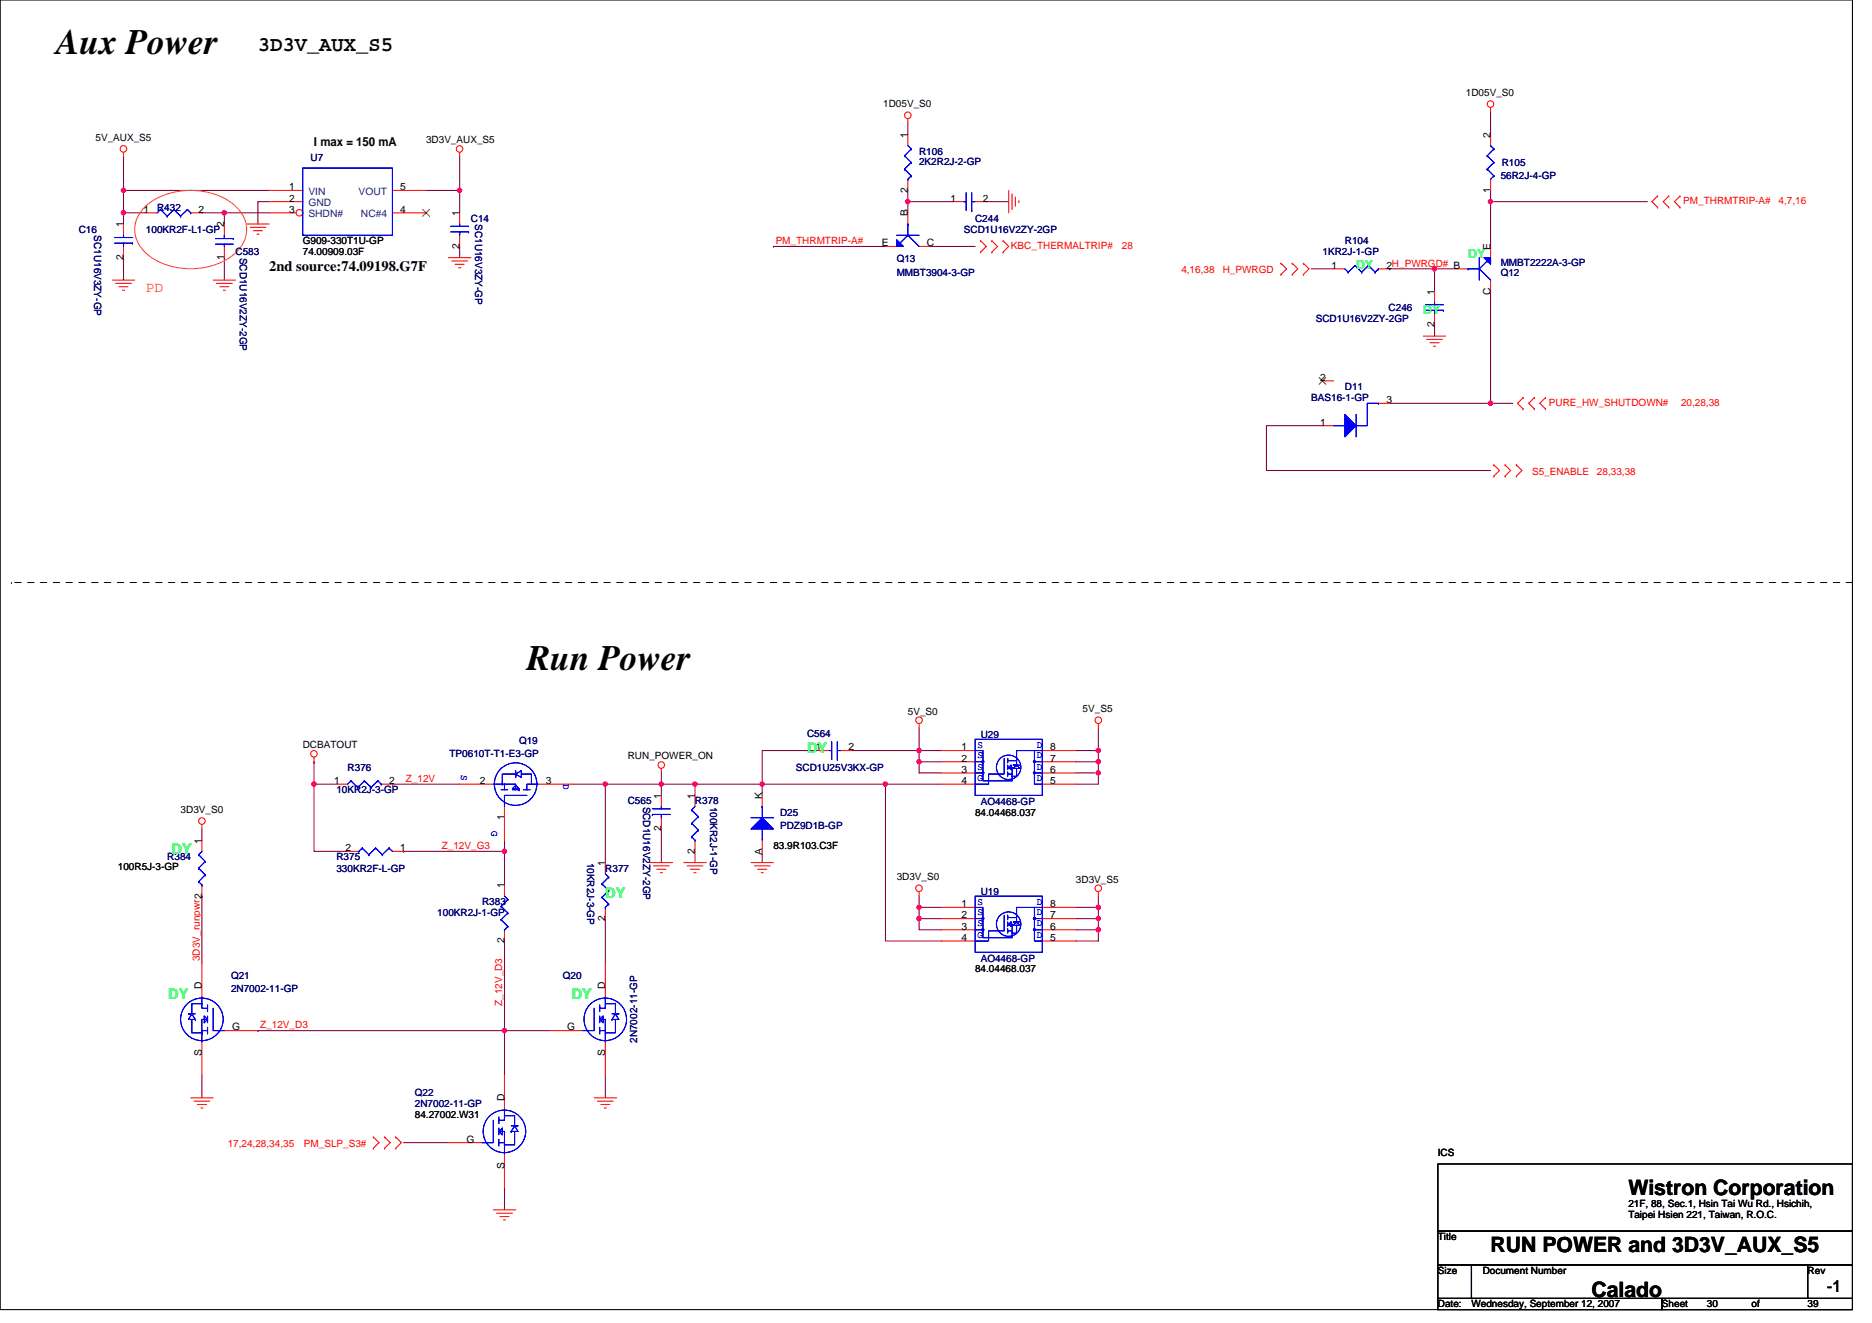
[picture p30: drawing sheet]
<svg xmlns="http://www.w3.org/2000/svg" width="297mm" height="210mm" viewBox="0 0 297 210" stroke-linecap="round" stroke-linejoin="round" font-family="sans-serif">
<defs><g id="words">
<g font-size="5.7">
<text x="8.9" y="8.6">Aux Power</text>
<text x="83.6" y="106.4">Run Power</text>
</g>
<g font-size="3.4">
<text x="40.9" y="8.1">3D3V_AUX_S5</text>
<text x="258.4" y="189.6">Wistron Corporation</text>
<text x="236.5" y="198.7">RUN POWER and 3D3V_AUX_S5</text>
<text x="252.5" y="205.8">Calado</text>
</g>
<text font-size="2.6" x="289.9" y="205.1">-1</text>
<text font-size="2.3" fill="#ff8000" x="23.2" y="46.3">PD</text>
<text font-size="2.3" x="42.7" y="43">2nd source:74.09198.G7F</text>
<g font-size="2.3" fill="#00ff40">
<text x="128.1" y="119.5">DY</text>
<text x="27.2" y="135.5">DY</text>
<text x="96.1" y="142.6">DY</text>
<text x="26.7" y="158.6">DY</text>
<text x="90.7" y="158.6">DY</text>
</g>
<text font-size="1.9" x="49.8" y="23.2">I max = 150 mA</text>
<g font-size="1.9" fill="#00ff40">
<text x="233" y="40.9">DY</text>
<text x="215.2" y="42.7">DY</text>
<text x="225.8" y="49.8">DY</text>
</g>
<g font-size="1.6">
<text x="140.1" y="17.1">1D05V_S0</text>
<text x="232.6" y="15.3">1D05V_S0</text>
<text x="15.2" y="22.4">5V_AUX_S5</text>
<text x="67.6" y="22.8">3D3V_AUX_S5</text>
<text x="144" y="21.9" transform="rotate(-90 144 21.9)">1</text>
<text x="236.5" y="21.9" transform="rotate(-90 236.5 21.9)">2</text>
<text x="22.8" y="33.8">1</text>
<text x="31.5" y="33.8">2</text>
<text x="45.9" y="30.2">1</text>
<text x="45.9" y="32">2</text>
<text x="45.9" y="33.8">3</text>
<text x="63.5" y="33.8">4</text>
<text x="63.5" y="30.2">5</text>
<text x="72.9" y="34.3" transform="rotate(-90 72.9 34.3)">1</text>
<text x="144" y="34.3" transform="rotate(-90 144 34.3)">B</text>
<text x="144" y="30.6" transform="rotate(-90 144 30.6)">2</text>
<text x="150.8" y="32">1</text>
<text x="156" y="32">2</text>
<text x="236.5" y="30.6" transform="rotate(-90 236.5 30.6)">1</text>
<text x="19.6" y="41.3" transform="rotate(-90 19.6 41.3)">2</text>
<text x="19.6" y="36.1" transform="rotate(-90 19.6 36.1)">1</text>
<text x="35.6" y="41.3" transform="rotate(-90 35.6 41.3)">1</text>
<text x="35.6" y="36.1" transform="rotate(-90 35.6 36.1)">2</text>
<text x="48" y="38.8">G909-330T1U-GP</text>
<text x="48" y="40.5">74.00909.03F</text>
<text x="72.9" y="39.5" transform="rotate(-90 72.9 39.5)">2</text>
<text x="140" y="39.1">E</text>
<text x="147.1" y="39.1">C</text>
<text x="236.5" y="39.6" transform="rotate(-90 236.5 39.6)">E</text>
<text x="211.3" y="42.7">1</text>
<text x="220" y="42.7">2H_PWRGD# B</text>
<text x="227.6" y="46.8" transform="rotate(-90 227.6 46.8)">1</text>
<text x="236.5" y="46.9" transform="rotate(-90 236.5 46.9)">C</text>
<text x="227.6" y="51.9" transform="rotate(-90 227.6 51.9)">2</text>
<text x="209.5" y="60.4">2</text>
<text x="220" y="64">3</text>
<text x="209.5" y="67.5">1</text>
<text x="144.1" y="113.4">5V_S0</text>
<text x="171.8" y="113.1">5V_S5</text>
<text x="48" y="118.8">DCBATOUT</text>
<text x="129.5" y="119.1">1</text>
<text x="134.6" y="119.1">2</text>
<text x="152.6" y="119.1">1</text>
<text x="166.6" y="119.1">8</text>
<text x="53" y="124.4">1</text>
<text x="61.7" y="124.4">2</text>
<text x="76.1" y="124.4">2</text>
<text x="86.6" y="124.4">3</text>
<text x="99.6" y="120.5">RUN_POWER_ON</text>
<text x="152.6" y="120.9">2</text>
<text x="152.6" y="122.7">3</text>
<text x="152.6" y="124.4">4</text>
<text x="166.6" y="124.4">5</text>
<text x="166.6" y="122.7">6</text>
<text x="166.6" y="120.9">7</text>
<text x="28.7" y="129.1">3D3V_S0</text>
<text x="80" y="130.2" transform="rotate(-90 80 130.2)">1</text>
<text x="104.9" y="132" transform="rotate(-90 104.9 132)">2</text>
<text x="104.9" y="126.8" transform="rotate(-90 104.9 126.8)">1</text>
<text x="110.3" y="126.8" transform="rotate(-90 110.3 126.8)">1</text>
<text x="120.9" y="126.8" transform="rotate(-90 120.9 126.8)">K</text>
<text x="154.7" y="129.4">84.04468.037</text>
<text x="32" y="133.9" transform="rotate(-90 32 133.9)">1</text>
<text x="54.8" y="135.1">2</text>
<text x="63.5" y="135.1">1</text>
<text x="96" y="137.4" transform="rotate(-90 96 137.4)">1</text>
<text x="110.3" y="135.5" transform="rotate(-90 110.3 135.5)">2</text>
<text x="120.9" y="135.7" transform="rotate(-90 120.9 135.7)">A</text>
<text x="122.7" y="134.8">83.9R103.C3F</text>
<text x="18.7" y="138.2">100R5J-3-GP</text>
<text x="80" y="141" transform="rotate(-90 80 141)">1</text>
<text x="142.3" y="139.7">3D3V_S0</text>
<text x="152.6" y="144">1</text>
<text x="166.6" y="144">8</text>
<text x="170.7" y="140.1">3D3V_S5</text>
<text x="80" y="149.7" transform="rotate(-90 80 149.7)">2</text>
<text x="96" y="146.2" transform="rotate(-90 96 146.2)">2</text>
<text x="152.6" y="145.8">2</text>
<text x="152.6" y="147.6">3</text>
<text x="152.6" y="149.3">4</text>
<text x="166.6" y="149.3">5</text>
<text x="166.6" y="147.6">6</text>
<text x="166.6" y="145.8">7</text>
<text x="154.7" y="154.3">84.04468.037</text>
<text x="32" y="157" transform="rotate(-90 32 157)">D</text>
<text x="96" y="157" transform="rotate(-90 96 157)">D</text>
<text x="32" y="167.7" transform="rotate(-90 32 167.7)">S</text>
<text x="36.8" y="163.6">G</text>
<text x="90" y="163.6">G</text>
<text x="96" y="167.7" transform="rotate(-90 96 167.7)">S</text>
<text x="65.8" y="177.4">84.27002.W31</text>
<text x="80" y="174.8" transform="rotate(-90 80 174.8)">D</text>
<text x="74" y="181.3">G</text>
<text x="80" y="185.5" transform="rotate(-90 80 185.5)">S</text>
<text x="228.2" y="183.5">ICS</text>
<text x="258.4" y="191.5">21F, 88, Sec.1, Hsin Tai Wu Rd., Hsichih,</text>
<text x="228.2" y="196.8">Title</text>
<text x="258.4" y="193.3">Taipei Hsien 221, Taiwan, R.O.C.</text>
<text x="228.2" y="202.2">Size</text>
<text x="235.3" y="202.2">Document Number</text>
<text x="286.8" y="202.2">Rev</text>
<text x="228.2" y="207.5">Date:</text>
<text x="233.5" y="207.5">Wednesday, September 12, 2007</text>
<text x="263.7" y="207.5">Sheet</text>
<text x="270.8" y="207.5">30</text>
<text x="277.9" y="207.5">of</text>
<text x="286.8" y="207.5">39</text>
</g>
<g font-size="1.6" fill="#000080">
<text x="49.3" y="25.6">U7</text>
<text x="145.8" y="24.5">R106</text>
<text x="145.8" y="26.1">2K2R2J-2-GP</text>
<text x="238.1" y="28.4">56R2J-4-GP</text>
<text x="238.3" y="26.3">R105</text>
<text x="24.9" y="33.4">R432</text>
<text x="74.7" y="35.2">C14</text>
<text x="75.4" y="35.6" transform="rotate(90 75.4 35.6)">SC1U16V3ZY-GP</text>
<text x="154.7" y="35.2">C244</text>
<text x="12.5" y="37">C16</text>
<text x="14.9" y="37.3" transform="rotate(90 14.9 37.3)">SC1U16V3ZY-GP</text>
<text x="23.2" y="37">100KR2F-L1-GP</text>
<text x="37.4" y="40.5">C583</text>
<text x="38" y="40.9" transform="rotate(90 38 40.9)">SCD1U16V2ZY-2GP</text>
<text x="142.3" y="41.6">Q13</text>
<text x="152.9" y="37">SCD1U16V2ZY-2GP</text>
<text x="209.8" y="40.5">1KR2J-1-GP</text>
<text x="213.4" y="38.8">R104</text>
<text x="142.3" y="43.7">MMBT3904-3-GP</text>
<text x="238.1" y="43.7">Q12</text>
<text x="238.1" y="42.1">MMBT2222A-3-GP</text>
<text x="208.8" y="51">SCD1U16V2ZY-2GP</text>
<text x="220.3" y="49.4">C246</text>
<text x="208.1" y="63.6">BAS16-1-GP</text>
<text x="213.4" y="61.9">D11</text>
<text x="82.4" y="118">Q19</text>
<text x="128.1" y="117">C564</text>
<text x="155.6" y="117.2">U29</text>
<text x="53.4" y="125.9">10KR2J-3-GP</text>
<text x="55.2" y="122.3">R376</text>
<text x="71.3" y="120.2">TP0610T-T1-E3-GP</text>
<text x="126.3" y="122.3">SCD1U25V3KX-GP</text>
<text x="99.6" y="127.7">C565</text>
<text x="102" y="128" transform="rotate(90 102 128)">SCD1U16V2ZY-2GP</text>
<text x="110.3" y="127.7">R378</text>
<text x="112.7" y="128" transform="rotate(90 112.7 128)">100KR2J-1-GP</text>
<text x="123.8" y="129.4">D25</text>
<text x="123.8" y="131.6">PDZ9D1B-GP</text>
<text x="155.6" y="127.8">AO4468-GP</text>
<text x="26.5" y="136.5">R384</text>
<text x="53.4" y="136.5">R375</text>
<text x="93.2" y="136.9" transform="rotate(90 93.2 136.9)">10KR2J-3-GP</text>
<text x="53.4" y="138.3">330KR2F-L-GP</text>
<text x="76.5" y="143.7">R383</text>
<text x="96.1" y="138.3">R377</text>
<text x="155.6" y="142">U19</text>
<text x="69.4" y="145.4">100KR2J-1-GP</text>
<text x="36.7" y="155.4">Q21</text>
<text x="89.3" y="155.4">Q20</text>
<text x="155.6" y="152.7">AO4468-GP</text>
<text x="36.7" y="157.5">2N7002-11-GP</text>
<text x="101.1" y="165.5" transform="rotate(-90 101.1 165.5)">2N7002-11-GP</text>
<text x="65.8" y="173.9">Q22</text>
<text x="65.8" y="175.7">2N7002-11-GP</text>
</g>
<g font-size="1.6" fill="#004080">
<text x="48.9" y="30.9">VIN</text>
<text x="48.9" y="32.7">GND</text>
<text x="48.9" y="34.5">SHDN#</text>
<text x="56.9" y="30.9">VOUT</text>
<text x="57.3" y="34.5">NC#4</text>
</g>
<g font-size="1.6" fill="#f00">
<text x="267.1" y="32.4">PM_THRMTRIP-A#</text>
<text x="282.2" y="32.4">4,7,16</text>
<text x="123.1" y="38.8">PM_THRMTRIP-A#</text>
<text x="160.4" y="39.5">KBC_THERMALTRIP#</text>
<text x="178" y="39.5">28</text>
<text x="187.4" y="43.4">4,16,38</text>
<text x="194" y="43.4">H_PWRGD</text>
<text x="245.8" y="64.4">PURE_HW_SHUTDOWN#</text>
<text x="266.7" y="64.4">20,28,38</text>
<text x="243.1" y="75.4">S5_ENABLE</text>
<text x="253.4" y="75.4">28,33,38</text>
<text x="64.4" y="124.1">Z_12V</text>
<text x="70.1" y="134.8">Z_12V_G3</text>
<text x="31.7" y="152.5" transform="rotate(-90 31.7 152.5)">3D3V_runpwr2</text>
<text x="79.7" y="159.7" transform="rotate(-90 79.7 159.7)">Z_12V_D3</text>
<text x="41.3" y="163.2">Z_12V_D3</text>
<text x="36.1" y="182.1">17,24,28,34,35</text>
<text x="48.2" y="182.1">PM_SLP_S3#</text>
</g>
<g font-size="1.6" fill="#00f">
<text x="155.1" y="118.8">S</text>
<text x="164.5" y="118.8">D</text>
<text x="73.2" y="123" transform="rotate(90 73.2 123)">S</text>
<text x="89.4" y="124.5" transform="rotate(90 89.4 124.5)">D</text>
<text x="155.1" y="120.4">S</text>
<text x="155.1" y="122.2">S</text>
<text x="155.1" y="123.9">G</text>
<text x="164.5" y="123.9">D</text>
<text x="164.5" y="122.2">D</text>
<text x="164.5" y="120.4">D</text>
<text x="78" y="131.9" transform="rotate(90 78 131.9)">G</text>
<text x="155.1" y="143.7">S</text>
<text x="164.5" y="143.7">D</text>
<text x="155.1" y="145.3">S</text>
<text x="155.1" y="147">S</text>
<text x="155.1" y="148.8">G</text>
<text x="164.5" y="148.8">D</text>
<text x="164.5" y="147">D</text>
<text x="164.5" y="145.3">D</text>
</g>
</g></defs>
<path d="M0 0h293.9v207.9h-293.9zM228.2 184.7h65.7v10.7h-65.7zM228.2 195.4h65.7v5.3h-65.7zM228.2 200.7h5.3v5.4h-5.3zM228.2 206.1h35.5v1.8h-35.5zM233.5 200.7h53.3v5.4h-53.3zM263.7 206.1h30.2v1.8h-30.2zM286.8 200.7h7.1v5.4h-7.1z" fill="none" stroke="#000" stroke-width=".17"/>
<g fill="none" stroke="#800040" stroke-width=".17">
<path d="M144.1 19.6v1.7M236.5 17.8v3.5M19.6 33.8h.1M19.6 30.2h.1M19.6 24.9v5.3M19.6 30.2v3.6h3.6M19.6 33.8v1.8M19.6 30.2h23.1M32 33.8h3.6M35.6 33.8h.1M42.7 32h-1.8v3.6M42.7 33.8h-7.1v1.8"/>
<path d="M67.6 30.2h5.3M72.9 24.9v5.3M72.9 30.2h.1M72.9 39.1v1.8M72.9 30.2v3.6M122.7 39.1h.1M122.7 39.1h17.8M144.1 32h.1M144.1 30.2v1.8h7.1M144.1 32v1.8M147.6 39.1h7.1M156.5 32h3.6"/>
<path d="M236.5 32v7.1M236.5 32h.1M236.5 30.2v1.8M236.5 32h24.9M19.6 40.9v3.5M35.6 40.9h.1M35.6 40.9v3.5M208.1 42.7h3.5M220.5 42.7h.1M220.5 42.7h7.1M227.6 42.7h3.6M227.6 51.6v1.7"/>
<path d="M227.6 42.7h.1M227.6 42.7v3.5M236.5 46.2v17.8M209.8 67.6h-8.8v7.1h35.5M220.5 64h16M236.5 64h.1M236.5 64h3.6M129.8 119.1h-8.9v5.4M135.2 119.1h10.6M145.8 119.1h.1M145.8 119.1v1.8M145.8 115.6v3.5"/>
<path d="M145.8 119.1h3.6M170.7 119.1h3.6M174.3 115.6v3.5M174.3 119.1v5.4h-3.6M174.3 119.1h.1M32 131.6v1.7M49.8 120.9v3.6h3.6M49.8 120.9h.1M49.8 124.5v10.6h5.4M62.3 124.5h.1M62.3 124.5h10.6M64 135.1h.1"/>
<path d="M64 135.1h16M80 135.1v5.4M80 133.3v1.8M90.7 124.5h5.4M96.1 124.5h.1M96.1 124.5h8.8M96.1 124.5v12.4M104.9 124.5h.1M104.9 131.6v5.3M104.9 124.5h5.4M104.9 122.7v1.8M104.9 124.5v1.7"/>
<path d="M110.3 124.5v1.7M110.3 135.1v1.8M110.3 124.5h.1M110.3 124.5h30.2M120.9 135.1v1.8M120.9 124.5v1.7M120.9 124.5h.1M140.5 124.5h8.9M140.5 124.5v24.9h8.9M145.8 120.9h3.6M145.8 120.9v1.8h3.6M145.8 120.9h.1"/>
<path d="M170.7 120.9h3.6M170.7 122.7h3.6M174.3 120.9h.1M174.3 122.7h.1M32 142.2h.1M32 142.2v10.7M80 149.4h.1M80 149.4v14.2M96.1 145.8v7.1M145.8 142.2v1.8M145.8 144h3.6M145.8 144h.1"/>
<path d="M145.8 145.8h3.6M145.8 145.8v1.8h3.6M145.8 145.8h.1M145.8 144v1.8M170.7 145.8h3.6M170.7 147.6h3.6M170.7 144h3.6M174.3 142.2v1.8M174.3 144h.1M174.3 144v5.4h-3.6M174.3 145.8h.1M174.3 147.6h.1"/>
<path d="M32 170.7v3.5M40.9 163.6h.1M40.9 163.6h39.1M80 163.6h7.2M80 163.6v7.1M96.1 170.7v3.5M64 181.4h7.2M80 188.5v3.5"/>
</g>
<g fill="#f0f" stroke="#f0f" stroke-width=".17">
<circle cx="49.8" cy="124.4" r=".35"/>
<circle cx="80" cy="163.6" r=".35"/>
<circle cx="145.8" cy="119.1" r=".35"/>
<circle cx="96" cy="124.4" r=".35"/>
<circle cx="104.9" cy="124.4" r=".35"/>
<circle cx="145.8" cy="144" r=".35"/>
<circle cx="145.8" cy="145.8" r=".35"/>
<circle cx="120.9" cy="124.4" r=".35"/>
<circle cx="110.3" cy="124.4" r=".35"/>
<circle cx="174.3" cy="119.1" r=".35"/>
<circle cx="174.3" cy="120.9" r=".35"/>
<circle cx="145.8" cy="120.9" r=".35"/>
<circle cx="174.3" cy="122.7" r=".35"/>
<circle cx="140.5" cy="124.4" r=".35"/>
<circle cx="174.3" cy="144" r=".35"/>
<circle cx="174.3" cy="145.8" r=".35"/>
<circle cx="174.3" cy="147.6" r=".35"/>
<circle cx="19.6" cy="33.8" r=".35"/>
<circle cx="72.9" cy="30.2" r=".35"/>
<circle cx="19.6" cy="30.2" r=".35"/>
<circle cx="236.5" cy="32" r=".35"/>
<circle cx="227.6" cy="42.7" r=".35"/>
<circle cx="236.5" cy="64" r=".35"/>
<circle cx="144" cy="32" r=".35"/>
<circle cx="80" cy="135.1" r=".35"/>
<circle cx="35.6" cy="33.8" r=".35"/>
</g>
<g fill="none" stroke="#f00" stroke-width=".17">
<path d="M144.1 18.8v.8M236.5 17.1v.7M19.6 24.2v.7M23.2 33.8h1.7M30.3 33.8h1.7M39.2 35.6h3.5M39.7 36.1h2.5M40.2 36.6h1.5M40.8 37.2h.3M42.7 30.2h5.3M42.7 32h5.3M72.9 24.2v.7"/>
<path d="M140.5 39.1h1.8M144.1 33.8v1.8M145.8 39.1h1.8M155.6 38.2h.1M155.6 38.2l.9 .9-.9 .9M157.4 38.2h.1M157.4 38.2l.9 .9-.9 .9M159.2 38.2h.1M159.2 38.2l.9 .9-.9 .9M160.1 30.2v3.6M160.6 30.8v2.5M161.1 31.3v1.4"/>
<path d="M161.7 31.8v.4M236.5 39.1v1.8M263 31.1h.1M263 32.9h.1M263 31.1l-.9 .9 .9 .9M264.8 32.9h.1M264.8 31.1h.1M264.8 31.1l-.9 .9 .9 .9M266.6 31.1h.1M266.6 32.9h.1M266.6 31.1l-.9 .9 .9 .9M17.8 44.4h3.6"/>
<path d="M18.3 45h2.5M18.9 45.5h1.4M19.4 46.1h.4M33.8 44.4h3.6M34.4 45h2.4M34.9 45.5h1.4M35.4 46.1h.4M71.2 40.9h3.5M71.7 41.4h2.5M72.2 42h1.5M72.8 42.5h.3M155.6 40h.1"/>
<path d="M157.4 40h.1M159.2 40h.1M203.3 43.6h.1M203.3 41.8h.1M203.3 41.8l.8 .9-.8 .9M205 41.8h.1M205 43.6h.1M205 41.8l.9 .9-.9 .9M206.8 43.6h.1M206.8 41.8h.1M206.8 41.8l.9 .9-.9 .9M225.8 53.3h3.6"/>
<path d="M226.4 53.9h2.5M226.9 54.4h1.4M227.5 54.9h.3M231.2 42.7h1.8M236.5 44.4v1.8M209.8 67.6h1.8M209.8 60.5h1.8M218.7 64h1.8M237 75.6h.1M237 73.8h.1M237 73.8l.9 .9-.9 .9M238.8 73.8h.1"/>
<path d="M238.8 75.6h.1M238.8 73.8l.9 .9-.9 .9M240.6 75.6h.1M240.6 73.8h.1M240.6 73.8l.9 .9-.9 .9M241.7 64.9h.1M241.7 63.1h.1M241.7 63.1l-.9 .9 .9 .9M243.5 63.1h.1M243.5 64.9h.1M243.5 63.1l-.9 .9 .9 .9M245.2 64.9h.1"/>
<path d="M245.2 63.1h.1M245.2 63.1l-.9 .9 .9 .9M145.8 114.9v.7M149.4 119.1h5.3M165.4 119.1h5.3M174.3 114.9v.7M32 130.9v.7M49.8 120.2v.7M55.2 135.1h1.7M62.3 135.1h1.7M103.2 136.9h3.5M103.7 137.4h2.5"/>
<path d="M104.2 138h1.5M104.8 138.5h.3M104.9 122v.7M108.5 136.9h3.6M109 137.4h2.5M109.6 138h1.4M110.1 138.5h.3M110.3 126.2v1.8M110.3 133.3v1.8M119.2 136.9h3.5M119.7 137.4h2.5M120.2 138h1.5"/>
<path d="M120.8 138.5h.3M149.4 120.9h5.3M149.4 122.7h5.3M149.4 124.5h5.3M165.4 120.9h5.3M165.4 122.7h5.3M165.4 124.5h5.3M80 140.5v1.7M80 147.6v1.8M145.8 141.5v.7M174.3 141.5v.7M30.3 174.2h3.5"/>
<path d="M30.8 174.8h2.5M31.3 175.3h1.5M31.9 175.9h.3M80 170.7v5.3M94.3 174.2h3.5M94.8 174.8h2.5M95.3 175.3h1.5M95.9 175.9h.3M59.2 182.2h.1M59.2 180.5h.1M59.2 180.5l.9 .9-.9 .8M61 180.5h.1"/>
<path d="M61 182.2h.1M61 180.5l.9 .9-.9 .8M62.8 182.2h.1M62.8 180.5h.1M62.8 180.5l.9 .9-.9 .8M71.2 181.4h5.3M78.3 192h3.5M78.8 192.6h2.5M79.3 193.1h1.5M79.9 193.6h.3M80 183.1v5.4"/>
<circle cx="144" cy="18.3" r=".52"/>
<circle cx="236.5" cy="16.5" r=".52"/>
<circle cx="19.6" cy="23.6" r=".52"/>
<circle cx="72.9" cy="23.6" r=".52"/>
<circle cx="49.8" cy="119.6" r=".52"/>
<circle cx="145.8" cy="114.3" r=".52"/>
<circle cx="174.3" cy="114.3" r=".52"/>
<circle cx="32" cy="130.3" r=".52"/>
<circle cx="104.9" cy="121.4" r=".52"/>
<circle cx="145.8" cy="141" r=".52"/>
<circle cx="174.3" cy="141" r=".52"/>
</g>
<path d="M1.8 92.5h.1M293.9 92.5h-292.1" fill="none" stroke="#000" stroke-width=".16" stroke-dasharray="1 1 1 1 1 1 1 1"/>
<path d="M22.8 33a10.8 10.8 0 0 1 10-2.5 8.2 8.2 0 0 1 6 4.1 4.9 4.9 0 0 1-1.8 5.9 11.6 11.6 0 0 1-13.5 0 4.9 4.9 0 0 1-.7-7.5z" fill="none" stroke="#ff8000" stroke-width=".17"/>
<g fill="#00f" stroke="#00f" stroke-width=".17">
<path d="M142.3 38.1l1 1h-1z" fill-rule="evenodd"/>
<path d="M142.3 38.1l1 1h-1z" fill-rule="evenodd"/>
<path d="M213.4 65.8l1.8 1.8-1.8 1.7z" fill-rule="evenodd"/>
<path d="M213.4 65.8l1.8 1.8-1.8 1.7z" fill-rule="evenodd"/>
<path d="M235.5 40.9h1v1.1z" fill-rule="evenodd"/>
<path d="M235.5 40.9h1v1.1z" fill-rule="evenodd"/>
</g>
<g fill="none" stroke="#00f" stroke-width=".17">
<path d="M25.5 33.3h.1M25.5 33.3l-.6 .5M25.5 33.3l1 1M26.5 34.3h.1M27.6 33.3h.1M27.6 33.3l-1.1 1M27.6 33.3l1.1 1M28.7 34.3h.1M29.7 33.3h.1M29.7 33.3l-1 1M29.7 33.3l.6 .5M30.3 33.8h.1"/>
<path d="M142.3 37.3h3.5M142.8 38.6h.1M144.1 37.3h.1M144.1 35.6h.1M144.1 37.3l1.7 1.8M144.1 37.3l-1.3 1.3M144.1 35.6v1.7M233 42.7h.1M233 42.7h1.7M234.7 42.7h.1M234.7 40.9v3.5M234.7 42.7l1.8 1.7"/>
<path d="M236 41.4h.1M236 41.4l-1.3 1.3M211.6 67.6h1.8M215.2 65.8v3.5M218.7 64h-1.7v3.6h-1.8M218.7 64h.1M154.7 117.3h10.7v8.9h-10.7zM154.7 119.1h1.3v4.8h4.6v-2.1M164.1 119.1v5.4h1.3M165.4 119.1h-4.1v2.3M56.9 135.1h.1M57.5 134.6h.1"/>
<path d="M57.5 134.6l1 1.1M57.5 134.6l-.6 .5M58.5 135.7h.1M59.6 134.6h.1M59.6 134.6l1.1 1.1M59.6 134.6l-1.1 1.1M60.7 135.7h.1M61.7 134.6h.1M61.7 134.6l.6 .5M61.7 134.6l-1 1.1M109.7 128.5h.1M109.7 130.7h.1"/>
<path d="M109.7 132.8h.1M109.7 128.5l1.1 1.1M109.7 130.7l1.1 1M109.7 132.8l.6 .5M110.3 133.3h.1M110.3 128l-.6 .5M110.8 129.6h.1M110.8 131.7h.1M110.8 129.6l-1.1 1.1M110.8 131.7l-1.1 1.1M154.7 122.7h1.3M154.7 120.9h1.3"/>
<path d="M155.8 120.8h.3v.2h-.3zM155.8 122.6h.3v.2h-.3zM159.3 120.4v2.5h-2.4v1.6h-2.2M159.9 122.9h.7M159.9 122.5v.7M159.9 121.8h.7M159.9 121.4v.8M160.1 121.8l.3-.4v.8zM160.1 121.8h.1M160.6 121.8h.1M160.8 122l.5-.6 .5 .6zM161.3 122v1.2h-.7"/>
<path d="M161.3 120.7h-1.4v-.3v.7M161.3 121.4h-.5h1M161.3 121.4h.1M164 122.6h.3v.2h-.3zM164 120.8h.3v.2h-.3zM164.1 120.9h1.3M164.1 122.7h.1M164.1 122.7h1.3M79.5 143.8h.1M79.5 146h.1M79.5 143.8l1.1 1.1M79.5 146l1.1 1"/>
<path d="M80 147.6h.1M80 142.2l.6 .6M80.6 142.8h.1M80.6 144.9h.1M80.6 147h.1M80.6 142.8l-1.1 1M80.6 144.9l-1.1 1.1M80.6 147l-.6 .6M78.3 177.8v3.6h-1.8M79.2 177.3v1M79.2 179v1.1M79.2 179.6h.8v1.8"/>
<path d="M79.2 179.6l.5-.6v1.1zM79.2 179.6h.1M80 176v1.8h-.8M80 177.1h1.7v1.6h.5h-1.1M81.1 179.6h.1M81.7 178.7l.5 .9h-1.1M81.7 178.7h.1M81.7 179.6v2.1h-1.7M81.7 178.7l-.6 .9M79.2 180.8v1.1M79.2 181.4h.8v1.7M80 181.7h.1"/>
<circle cx="160" cy="121.8" r="1.94"/>
<circle cx="80" cy="179.6" r="3.4"/>
</g>
<path d="M209.3 59.9l1.1 1.1M210.4 59.9l-1.1 1.1" fill="none" stroke="#804000" stroke-width=".16"/>
<circle cx="47.5" cy="33.8" r=".52" fill="#fff" stroke="#f00" stroke-width=".17"/>
<g fill="none" stroke="#f00" stroke-width=".17">
<path d="M19.6 35.6v1.7M19.6 39.1v1.8M35.6 35.6v1.7M35.6 39.1v1.8M42.7 33.8h4.3M62.3 33.8h5.3M62.3 30.2h5.3M72.9 33.8v1.8M72.9 37.3v1.8M144.1 21.3v1.8M144.1 28.4v1.8M151.2 32h1.7"/>
<path d="M154.7 32h1.8M236.5 21.3v1.8M236.5 28.4v1.8M211.6 42.7h1.8M218.7 42.7h1.8M227.6 46.2v1.8M227.6 49.8v1.8M129.8 119.1h1.8M133.4 119.1h1.8M32 133.3v1.8M53.4 124.5h1.8M60.5 124.5h1.8"/>
<path d="M72.9 124.5h5.4M80 128v5.3M85.4 124.5h5.3M96.1 136.9v1.8M104.9 126.2v1.8M104.9 129.8v1.8M120.9 126.2v1.8M120.9 133.3v1.8M32 140.5v1.7M32 152.9v5.3M96.1 144v1.8M96.1 152.9v5.3"/>
<path d="M149.4 144h5.3M149.4 145.8h5.3M149.4 147.6h5.3M149.4 149.4h5.3M165.4 144h5.3M165.4 145.8h5.3M165.4 147.6h5.3M165.4 149.4h5.3M32 165.4v5.3M35.6 163.6h5.3M87.2 163.6h5.3M96.1 165.4v5.3"/>
</g>
<path d="M67.1 33.3l1.1 1M68.1 33.3l-1 1" fill="none" stroke="#804000" stroke-width=".16"/>
<g fill="none" stroke="#00f" stroke-width=".17">
<path d="M18.2 37.7h2.8M18.2 38.6h2.8M19.6 37.3v.4M19.6 38.6v.5M21 38.6h.1M34.2 38.8h2.8M34.2 37.9h2.8M35.6 38.8v.3M35.6 37.3v.6M37 37.9h.1M48 26.7h14.3v10.6h-14.3zM71.5 35.9h2.9"/>
<path d="M71.5 36.8h2.9M72.9 35.6v.3M72.9 36.8v.5M74.4 36.8h.1M143.5 24.7h.1M143.5 26.8h.1M143.5 24.7l1.1 1.1M143.5 26.8l1.1 1.1M144.1 28.4h.1M144.1 23.1l.5 .5M144.6 23.6h.1M144.6 25.8h.1"/>
<path d="M144.6 27.9h.1M144.6 23.6l-1.1 1.1M144.6 25.8l-1.1 1M144.6 27.9l-.5 .5M152.9 32h.4M153.3 30.6v2.8M154.2 32h.5M154.2 33.4h.1M154.2 30.6v2.8M236 26.8h.1M236 24.7h.1M236 26.8l1 1.1"/>
<path d="M236 24.7l1 1.1M236.5 23.1h.1M236.5 23.1l.5 .5M237 27.9h.1M237 25.8h.1M237 23.6h.1M237 27.9l-.5 .5M237 25.8l-1 1M237 23.6l-1 1.1M213.4 42.7l.5 .5M213.9 43.2h.1M215 42.1h.1"/>
<path d="M215 42.1l-1.1 1.1M215 42.1l1.1 1.1M216.1 43.2h.1M217.1 42.1h.1M217.1 42.1l-1 1.1M217.1 42.1l1.1 1.1M218.2 43.2h.1M218.7 42.7h.1M218.7 42.7l-.5 .5M226.2 48.4h2.8M226.2 49.3h2.8M227.6 48v.4"/>
<path d="M227.6 49.3v.5M229 49.3h.1M131.6 119.1h.4M132 117.7v2.8M132.9 119.1h.5M132.9 117.7v2.8M31.5 135.7h.1M31.5 137.8h.1M31.5 139.9h.1M31.5 135.7l1.1 1M31.5 137.8l1.1 1.1M31.5 139.9l.5 .6"/>
<path d="M32 135.1l-.5 .6M32.6 136.7h.1M32.6 138.9h.1M32.6 136.7l-1.1 1.1M32.6 138.9l-1.1 1M55.7 123.9h.1M55.7 123.9l-.5 .6M55.7 123.9l1.1 1.1M56.8 125h.1M57.8 123.9h.1M57.8 123.9l-1 1.1M57.8 123.9l1.1 1.1"/>
<path d="M58.9 125h.1M60 123.9h.1M60 123.9l-1.1 1.1M60 123.9l.5 .6M60.5 124.5h.1M78.3 124.5h1.7v.8M79.5 125.3h1.1M79.7 124.5h.1M80 124.5h1.8v.8M81.3 125.3h1.1M81.8 124.6l.6 .6h-1.1zM81.8 124.6h.1"/>
<path d="M81.8 122.3v1.1v-.5M81.8 122.9h.1M81.8 122.9h-2.1v1.6M82.4 125.3h.1M82.7 122.9h1.6v1.6M82.7 122.3v1.1l-.9-.5M82.7 122.3h.1M82.7 122.3l-.9 .6M83.1 125.3h1M83.6 126.2h-3.6v1.8M85.4 124.5h-1.8v.8M96.1 138.7l.5 .5"/>
<path d="M96.6 139.2h.1M96.6 139.2l-1.1 1.1M103.5 128.4h2.9M103.5 129.3h.1M103.5 129.3h2.9M104.9 128v.4M104.9 129.3v.5M119.2 129.8h3.5M120.9 131.6v1.7M120.9 128h.1M120.9 128v1.8M132.9 120.5h.1"/>
<path d="M32 140.5h.1M32 158.2v1.8h.9M32 159.3h-1.6v1.6h-.5h1.1M32.9 159.5v1M95.2 159.5v1M95.5 140.3h.1M95.5 142.4h.1M95.5 140.3l1.1 1.1M95.5 142.4l1.1 1.1M96.1 158.2v1.8h-.9M96.1 159.3h1.6v1.6h.5h-1.1M96.1 144h.1"/>
<path d="M96.6 141.4h.1M96.6 143.5h.1M96.6 141.4l-1.1 1M96.6 143.5l-.5 .5M154.7 142.2h10.7v8.9h-10.7zM154.7 144h1.3v4.8h4.6v-2.1M154.7 147.6h1.3M154.7 145.8h1.3M155.8 145.7h.3v.2h-.3zM155.8 147.4h.3v.3h-.3zM159.3 145.3v2.4h-2.4v1.7h-2.2M159.9 147.7h.7"/>
<path d="M159.9 147.4v.7M159.9 146.7h.7M159.9 146.3v.7M160.1 146.7l.3-.4v.7zM160.1 146.7h.1M160.6 146.7h.1M160.8 146.9l.5-.6 .5 .6zM161.3 146.9v1.2h-.7M161.3 145.6h-1.4v-.3v.7M161.3 146.3h-.5h1M161.3 146.3h.1M164 147.4h.3v.3h-.3z"/>
<path d="M164 145.7h.3v.2h-.3zM164.1 144v5.4h1.3M164.1 145.8h1.3M164.1 147.6h.1M164.1 147.6h1.3M165.4 144h-4.1v2.3M30.4 160.9l-.5 .9h1.1M30.4 160.9h.1M30.4 161.8v2.1h1.6M30.4 160.9l.6 .9M31 161.8h.1M32 163.9h.1"/>
<path d="M32.4 161.3l.5 .5-.5 .5zM32.9 163v1.1M32.9 161.3v1M32.9 163.6h-.9v1.8M32.9 161.8h-.9v1.8M32.9 161.8h.1M33.8 160v3.6h1.8M94.3 160v3.6h-1.8M95.2 163v1.1M95.2 161.3v1M95.2 163.6h.9v1.8M95.2 161.8h.9v1.8"/>
<path d="M95.2 161.8l.5-.5v1zM95.2 161.8h.1M96.1 163.9h.1M97.1 161.8h.1M97.7 160.9l.5 .9h-1.1M97.7 160.9h.1M97.7 161.8v2.1h-1.6M97.7 160.9l-.6 .9"/>
<circle cx="81.8" cy="124.4" r="3.4"/>
<circle cx="160" cy="146.7" r="1.94"/>
<circle cx="32" cy="161.8" r="3.4"/>
<circle cx="96" cy="161.8" r="3.4"/>
</g>
<g fill="#00f" stroke="#00f" stroke-width=".17">
<path d="M119.2 131.6l1.7-1.8 1.8 1.8z" fill-rule="evenodd"/>
<path d="M119.2 131.6l1.7-1.8 1.8 1.8z" fill-rule="evenodd"/>
</g>
<g fill="#f0f" stroke="#f0f" stroke-width=".17">
<circle cx="49.8" cy="124.4" r=".35"/>
<circle cx="80" cy="163.6" r=".35"/>
<circle cx="145.8" cy="119.1" r=".35"/>
<circle cx="96" cy="124.4" r=".35"/>
<circle cx="104.9" cy="124.4" r=".35"/>
<circle cx="145.8" cy="144" r=".35"/>
<circle cx="145.8" cy="145.8" r=".35"/>
<circle cx="120.9" cy="124.4" r=".35"/>
<circle cx="110.3" cy="124.4" r=".35"/>
<circle cx="174.3" cy="119.1" r=".35"/>
<circle cx="174.3" cy="120.9" r=".35"/>
<circle cx="145.8" cy="120.9" r=".35"/>
<circle cx="174.3" cy="122.7" r=".35"/>
<circle cx="140.5" cy="124.4" r=".35"/>
<circle cx="174.3" cy="144" r=".35"/>
<circle cx="174.3" cy="145.8" r=".35"/>
<circle cx="174.3" cy="147.6" r=".35"/>
<circle cx="19.6" cy="33.8" r=".35"/>
<circle cx="72.9" cy="30.2" r=".35"/>
<circle cx="19.6" cy="30.2" r=".35"/>
<circle cx="236.5" cy="32" r=".35"/>
<circle cx="227.6" cy="42.7" r=".35"/>
<circle cx="236.5" cy="64" r=".35"/>
<circle cx="144" cy="32" r=".35"/>
<circle cx="80" cy="135.1" r=".35"/>
<circle cx="35.6" cy="33.8" r=".35"/>
</g>
<use href="#words"/>
</svg>
